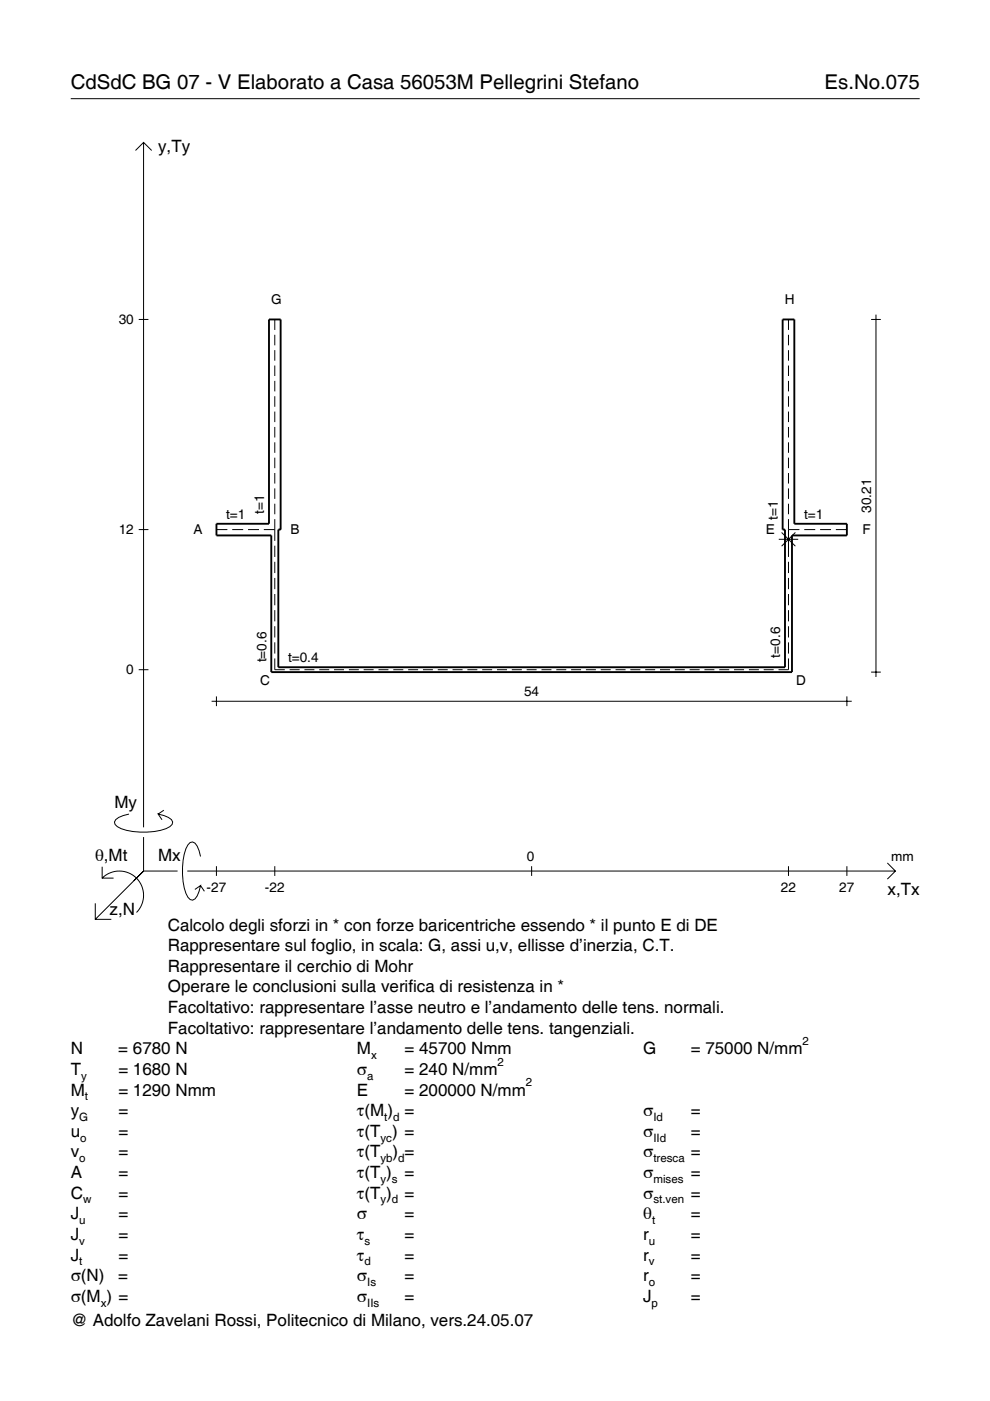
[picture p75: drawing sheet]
<svg xmlns="http://www.w3.org/2000/svg" width="210mm" height="297mm" viewBox="0 0 210 297" stroke-linecap="round" stroke-linejoin="round" font-family="sans-serif">
<defs><g id="words">
<g font-size="4.3">
<text x="15" y="18.9">CdSdC BG 07 - V Elaborato a Casa 56053M Pellegrini Stefano</text>
<text x="174.8" y="18.9">Es.No.075</text>
</g>
<g font-size="3.6">
<text x="33.5" y="32.3">y,Ty</text>
<text x="24.3" y="171.3">My</text>
<text x="20.1" y="182.6">θ,Mt</text>
<text x="33.5" y="182.6">Mx</text>
<text x="188.2" y="189.8">x,Tx</text>
<text x="23.2" y="193.9">z,N</text>
<text x="35.6" y="197.3">Calcolo degli sforzi in * con forze baricentriche essendo * il punto E di DE</text>
<text x="35.6" y="201.7">Rappresentare sul foglio, in scala: G, assi u,v, ellisse d’inerzia, C.T.</text>
<text x="35.6" y="206">Rappresentare il cerchio di Mohr</text>
<text x="35.6" y="210.4">Operare le conclusioni sulla verifica di resistenza in *</text>
<text x="35.6" y="214.8">Facoltativo: rappresentare l’asse neutro e l’andamento delle tens. normali.</text>
<text x="35.6" y="219.2">Facoltativo: rappresentare l’andamento delle tens. tangenziali.</text>
<text x="15" y="223.5">N</text>
<text x="15" y="227.9">T</text>
<text x="25.1" y="223.5">= 6780 N</text>
<text x="25.1" y="227.9">= 1680 N</text>
<text x="75.7" y="227.9">σ</text>
<text x="75.7" y="223.5">M</text>
<text x="85.8" y="223.5">= 45700 Nmm</text>
<text x="85.8" y="227.9">= 240 N/mm</text>
<text x="136.4" y="223.5">G</text>
<text x="146.5" y="223.5">= 75000 N/mm</text>
<text x="15" y="232.3">M</text>
<text x="25.1" y="232.3">= 1290 Nmm</text>
<text x="75.7" y="232.3">E</text>
<text x="85.8" y="232.3">= 200000 N/mm</text>
<text x="15" y="236.7">y</text>
<text x="25.1" y="236.7">=</text>
<text x="75.7" y="236.7">τ(M ) =</text>
<text x="136.4" y="236.7">σ</text>
<text x="146.5" y="236.7">=</text>
<text x="15" y="241">u</text>
<text x="15" y="245.4">v</text>
<text x="25.1" y="241">=</text>
<text x="25.1" y="245.4">=</text>
<text x="75.7" y="241">τ(T ) =</text>
<text x="75.7" y="245.4">τ(T</text>
<text x="83.3" y="245.4">) =</text>
<text x="136.4" y="241">σ</text>
<text x="136.4" y="245.4">σ</text>
<text x="146.5" y="241">=</text>
<text x="146.5" y="245.4">=</text>
<text x="15" y="249.8">A</text>
<text x="25.1" y="249.8">=</text>
<text x="75.7" y="249.8">τ(T )</text>
<text x="85.8" y="249.8">=</text>
<text x="136.4" y="249.8">σ</text>
<text x="146.5" y="249.8">=</text>
<text x="15" y="254.2">C</text>
<text x="25.1" y="254.2">=</text>
<text x="75.7" y="254.2">τ(T )</text>
<text x="85.8" y="254.2">=</text>
<text x="136.4" y="254.2">σ</text>
<text x="146.5" y="254.2">=</text>
<text x="15" y="258.5">J</text>
<text x="15" y="262.9">J</text>
<text x="25.1" y="258.5">=</text>
<text x="25.1" y="262.9">=</text>
<text x="75.7" y="258.5">σ</text>
<text x="75.7" y="262.9">τ</text>
<text x="85.8" y="258.5">=</text>
<text x="85.8" y="262.9">=</text>
<text x="136.4" y="258.5">θ</text>
<text x="136.4" y="262.9">r</text>
<text x="146.5" y="258.5">=</text>
<text x="146.5" y="262.9">=</text>
<text x="15" y="267.3">J</text>
<text x="25.1" y="267.3">=</text>
<text x="75.7" y="267.3">τ</text>
<text x="85.8" y="267.3">=</text>
<text x="136.4" y="267.3">r</text>
<text x="146.5" y="267.3">=</text>
<text x="15" y="271.7">σ(N)</text>
<text x="25.1" y="271.7">=</text>
<text x="75.7" y="271.7">σ</text>
<text x="85.8" y="271.7">=</text>
<text x="136.4" y="271.7">r</text>
<text x="146.5" y="271.7">=</text>
<text x="15" y="281.2">@ Adolfo Zavelani Rossi, Politecnico di Milano, vers.24.05.07</text>
<text x="15" y="276">σ(M ) =</text>
<text x="75.7" y="276">σ</text>
<text x="85.8" y="276">=</text>
<text x="136.4" y="276">J</text>
<text x="146.5" y="276">=</text>
</g>
<g font-size="2.9">
<text x="57.5" y="64.6">G</text>
<text x="166.4" y="64.6">H</text>
<text x="25.2" y="68.7">30</text>
<text x="25.2" y="113.3">12</text>
<text x="41.1" y="113.2">A</text>
<text x="47.9" y="110">t=1</text>
<text x="56" y="109" transform="rotate(-90 56 109)">t=1</text>
<text x="61.6" y="113.2">B</text>
<text x="162.4" y="113.2">E</text>
<text x="164.9" y="110.2" transform="rotate(-90 164.9 110.2)">t=1</text>
<text x="170.5" y="110">t=1</text>
<text x="182.9" y="113.2">F</text>
<text x="184.7" y="108.7" transform="rotate(-90 184.7 108.7)">30.21</text>
<text x="26.8" y="143">0</text>
<text x="56.5" y="140.4" transform="rotate(-90 56.5 140.4)">t=0.6</text>
<text x="61.1" y="140.4">t=0.4</text>
<text x="165.4" y="139.4" transform="rotate(-90 165.4 139.4)">t=0.6</text>
<text x="55.1" y="145.3">C</text>
<text x="111.1" y="147.7">54</text>
<text x="168.8" y="145.3">D</text>
<text x="111.7" y="182.6">0</text>
<text x="189" y="182.6">mm</text>
<text x="43.8" y="189.1">-27</text>
<text x="56.2" y="189.1">-22</text>
<text x="165.6" y="189.1">22</text>
<text x="178" y="189.1">27</text>
</g>
<g font-size="2.4">
<text x="170.2" y="221.5">2</text>
<text x="78.7" y="224.5">x</text>
<text x="105.5" y="225.9">2</text>
<text x="17.2" y="228.9">y</text>
<text x="18" y="233.3">t</text>
<text x="77.9" y="228.9">a</text>
<text x="111.5" y="230.3">2</text>
<text x="16.8" y="237.7">G</text>
<text x="81.5" y="237.7">t d</text>
<text x="138.5" y="237.7">Id</text>
<text x="17" y="242">o</text>
<text x="80.7" y="242">yc</text>
<text x="138.5" y="242">IId</text>
<text x="16.8" y="246.4">o</text>
<text x="80.7" y="246.4">yb d</text>
<text x="80.7" y="250.8">y s</text>
<text x="138.5" y="246.4">tresca</text>
<text x="138.5" y="250.8">mises</text>
<text x="17.6" y="255.2">w</text>
<text x="80.7" y="255.2">y d</text>
<text x="138.5" y="255.2">st.ven</text>
<text x="16.8" y="259.5">u</text>
<text x="16.8" y="263.9">v</text>
<text x="77.3" y="263.9">s</text>
<text x="137.6" y="263.9">u</text>
<text x="138.2" y="259.5">t</text>
<text x="16.8" y="268.3">t</text>
<text x="77.3" y="268.3">d</text>
<text x="137.6" y="268.3">v</text>
<text x="77.9" y="272.7">Is</text>
<text x="137.6" y="272.7">o</text>
<text x="21.4" y="277">x</text>
<text x="77.9" y="277">IIs</text>
<text x="138.2" y="277">p</text>
</g>
</g></defs>
<g fill="none" stroke="#000" stroke-width=".21">
<path d="M15 20.9h180M28.7 31.9l1.7-1.7 1.8 1.7M30.4 30.2v145.2M29.4 67.7h2.1M58.3 67.7v2.3M58.3 71v2.2M58.3 74.2v2.3M58.3 77.5v2.2M167.2 67.7v2.3M167.2 71v2.2M167.2 74.2v2.3M167.2 77.5v2.2"/>
<path d="M184.7 67.7h2.1M185.7 66.7v76.8M58.3 80.8v2.2M58.3 84v2.2M58.3 87.3v2.2M58.3 90.5v2.3M58.3 93.8v2.2M58.3 97v2.3M167.2 80.8v2.2M167.2 84v2.2M167.2 87.3v2.2M167.2 90.5v2.3"/>
<path d="M167.2 93.8v2.2M167.2 97v2.3M29.4 112.3h2.1M45.9 112.3h2.3M49.2 112.3h2.4M52.6 112.3h2.3M55.9 112.3h2.4M58.3 100.3v2.2M58.3 103.6v2.2M58.3 106.8v2.2M58.3 110.1v4.6M58.3 115.7v2.4"/>
<path d="M58.3 119.1v2.4M165.1 114.3h4.1M165.7 112.9l2.9 2.9M167.2 112.3h2.3M167.2 100.3v2.2M167.2 103.6v2.2M167.2 106.8v2.2M167.2 110.1v8M167.2 119.1v2.4M168.6 112.9l-2.9 2.9M170.5 112.3h2.3M173.9 112.3h2.3"/>
<path d="M177.2 112.3h2.4M58.3 139.6v2.4h2.1M58.3 122.5v2.4M58.3 125.9v2.4M58.3 129.4v2.3M58.3 132.8v2.4M58.3 136.2v2.4M167.2 139.6v2.4h-2.1M167.2 122.5v2.4M167.2 125.9v2.4M167.2 129.4v2.3M167.2 132.8v2.4"/>
<path d="M167.2 136.2v2.4M29.4 142h2.1M44.9 148.7h135.7M45.9 147.7v2M61.4 142h2.1M64.5 142h2.2M67.7 142h2.1M70.8 142h2.1M74 142h2.1M77.1 142h2.1M80.2 142h2.2M83.4 142h2.1"/>
<path d="M86.5 142h2.1M89.7 142h2.1M92.8 142h2.1M96 142h2.1M99.1 142h2.1M102.2 142h2.1M105.4 142h2.1M108.5 142h2.1M111.7 142h2.1M114.8 142h2.1M117.9 142h2.2M121.1 142h2.1"/>
<path d="M124.2 142h2.1M127.4 142h2.1M130.5 142h2.1M133.6 142h2.2M136.8 142h2.1M139.9 142h2.1M143.1 142h2.1M146.2 142h2.1M149.4 142h2.1M152.5 142h2.1M155.6 142h2.2M158.8 142h2.1"/>
<path d="M161.9 142h2.1M179.6 147.7v2M184.7 142.5h2.1M27.3 172.6a3.6 3.6 0 0 0-3 1.7l.1 .5a5.7 5.7 0 0 0 3.8 1.5 13.3 13.3 0 0 0 7.8-1l.5-.5 .1-.5a3.6 3.6 0 0 0-3.1-1.7l.8 1.2M30.4 177.5v7.2M34.7 171.8l-1.2 .8M20.2 191.5v3.4h3.4M21.7 186.2a5.1 5.1 0 0 1 7.2 0 5.1 5.1 0 0 1 0 7.3M21.7 183.8v2.4h2.4M30.4 184.7l-10.2 10.2M30.4 184.7l-2 2M30.4 184.7h7.2"/>
<path d="M39.7 184.7h150.1M42.5 181.6a3.6 3.6 0 0 0-1.7-3.1l-.5 .1a5.7 5.7 0 0 0-1.5 3.8 13.3 13.3 0 0 0 1 7.8l.5 .5 .5 .2a3.6 3.6 0 0 0 1.7-3.1l-1.2 .8M42.5 187.8l.8 1.2M45.9 183.7v2M58.3 183.7v2M112.7 183.7v2M167.2 183.7v2M179.6 183.7v2M188.1 183l1.7 1.7-1.7 1.7"/>
</g>
<path d="M57 67.7h2.5v44.6h-.5v29.2h107.4v-29.2h-.5v-44.6h2.5v43.4h11.2v2.4h-11.7v29h-110.4v-29h-11.6v-2.4h11.1z" fill="none" stroke="#000" stroke-width=".4"/>
<use href="#words"/>
</svg>
